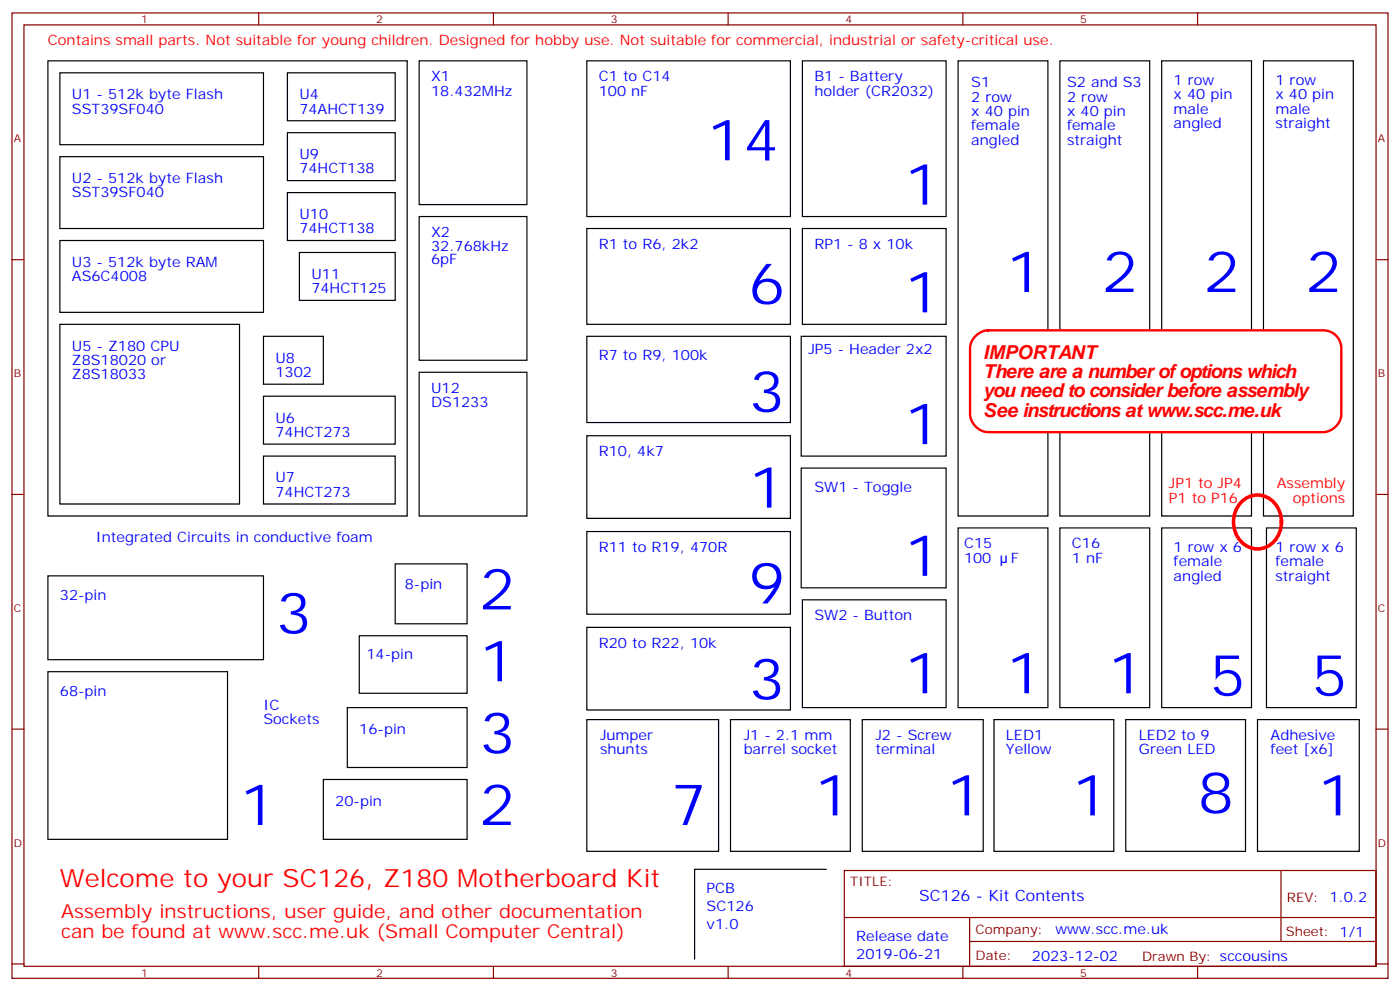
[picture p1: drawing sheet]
<svg xmlns="http://www.w3.org/2000/svg" width="412mm" height="292mm" viewBox="0 0 412 292" stroke-linecap="round" stroke-linejoin="round" font-family="sans-serif">
<defs><g id="words">
<g font-size="16.9" fill="#00f">
<text x="208.1" y="47.2">14</text>
<text x="266.3" y="60.3">1</text>
<text x="220.5" y="89.5">6</text>
<text x="296.3" y="86">1</text>
<text x="324.6" y="86">2</text>
<text x="354.5" y="86">2</text>
<text x="384.5" y="86">2</text>
<text x="266.3" y="92">1</text>
<text x="220.5" y="121.3">3</text>
<text x="266.3" y="130.8">1</text>
<text x="220.5" y="149.5">1</text>
<text x="266.3" y="169.6">1</text>
<text x="141.1" y="179.5">2</text>
<text x="220.5" y="177.7">9</text>
<text x="81.1" y="186.5">3</text>
<text x="141.1" y="200.7">1</text>
<text x="220.5" y="206">3</text>
<text x="266.3" y="204.2">1</text>
<text x="296.3" y="204.2">1</text>
<text x="326.3" y="204.2">1</text>
<text x="356.3" y="204.9">5</text>
<text x="386.3" y="204.9">5</text>
<text x="141.1" y="221.8">3</text>
<text x="352.8" y="239.5">8</text>
<text x="70.6" y="243">1</text>
<text x="141.1" y="243">2</text>
<text x="197.6" y="243">7</text>
<text x="239.9" y="240.2">1</text>
<text x="278.7" y="240.2">1</text>
<text x="315.7" y="240.2">1</text>
<text x="388.1" y="240.2">1</text>
</g>
<text font-size="7.4" fill="#f00" x="17.6" y="261.3">Welcome to your SC126, Z180 Motherboard Kit</text>
<g font-size="5.6" fill="#f00">
<text x="289.6" y="105.8">IMPORTANT</text>
<text x="289.6" y="111.4">There are a number of options which</text>
<text x="289.6" y="117.1">you need to consider before assembly</text>
<text x="289.6" y="122.7">See instructions at www.scc.me.uk</text>
<text x="18" y="270.5">Assembly instructions, user guide, and other documentation</text>
<text x="18" y="276.2">can be found at www.scc.me.uk (Small Computer Central)</text>
</g>
<text font-size="4.6" fill="#00f" x="270.8" y="265.4">SC126 - Kit Contents</text>
<g font-size="4.2" fill="#f00">
<text x="14.1" y="13.3">Contains small parts. Not suitable for young children. Designed for hobby use. Not suitable for commercial, industrial or safety-critical use.</text>
<text x="344.3" y="143.9">JP1 to JP4</text>
<text x="376.1" y="143.9">Assembly</text>
<text x="344.3" y="148.1">P1 to P16</text>
<text x="380.8" y="148.1">options</text>
</g>
<g font-size="4.2" fill="#00f">
<text x="127" y="23.9">X1</text>
<text x="176.4" y="23.9">C1 to C14</text>
<text x="239.9" y="23.9">B1 - Battery</text>
<text x="21.2" y="29.2">U1 - 512k byte Flash</text>
<text x="88.2" y="29.2">U4</text>
<text x="127" y="28.2">18.432MHz</text>
<text x="176.4" y="28.2">100 nF</text>
<text x="239.9" y="28.2">holder (CR2032)</text>
<text x="286.1" y="25.7">S1</text>
<text x="286.1" y="29.9">2 row</text>
<text x="314.3" y="25.7">S2 and S3</text>
<text x="314.3" y="29.9">2 row</text>
<text x="345.7" y="25">1 row</text>
<text x="345.7" y="29.2">x 40 pin</text>
<text x="375.7" y="25">1 row</text>
<text x="375.7" y="29.2">x 40 pin</text>
<text x="21.2" y="33.4">SST39SF040</text>
<text x="88.2" y="33.4">74AHCT139</text>
<text x="286.1" y="34.1">x 40 pin</text>
<text x="314.3" y="34.1">x 40 pin</text>
<text x="345.7" y="33.4">male</text>
<text x="375.7" y="33.4">male</text>
<text x="286.1" y="38.4">female</text>
<text x="314.3" y="38.4">female</text>
<text x="345.7" y="37.7">angled</text>
<text x="375.7" y="37.7">straight</text>
<text x="88.2" y="46.8">U9</text>
<text x="286.1" y="42.6">angled</text>
<text x="314.3" y="42.6">straight</text>
<text x="21.2" y="53.9">U2 - 512k byte Flash</text>
<text x="88.2" y="51.1">74HCT138</text>
<text x="21.2" y="58.1">SST39SF040</text>
<text x="88.2" y="64.5">U10</text>
<text x="88.2" y="68.7">74HCT138</text>
<text x="127" y="69.8">X2</text>
<text x="127" y="74">32.768kHz</text>
<text x="127" y="77.9">6pF</text>
<text x="176.4" y="73.3">R1 to R6, 2k2</text>
<text x="239.9" y="73.3">RP1 - 8 x 10k</text>
<text x="21.2" y="78.6">U3 - 512k byte RAM</text>
<text x="21.2" y="82.8">AS6C4008</text>
<text x="91.7" y="82.1">U11</text>
<text x="91.7" y="86.4">74HCT125</text>
<text x="21.2" y="103.3">U5 - Z180 CPU</text>
<text x="21.2" y="107.5">Z8S18020 or</text>
<text x="81.1" y="106.8">U8</text>
<text x="176.4" y="106.1">R7 to R9, 100k</text>
<text x="238.1" y="104.4">JP5 - Header 2x2</text>
<text x="21.2" y="111.8">Z8S18033</text>
<text x="81.1" y="111.1">1302</text>
<text x="127" y="115.6">U12</text>
<text x="127" y="119.9">DS1233</text>
<text x="81.1" y="124.5">U6</text>
<text x="81.1" y="128.7">74HCT273</text>
<text x="176.4" y="134.3">R10, 4k7</text>
<text x="81.1" y="142.1">U7</text>
<text x="81.1" y="146.3">74HCT273</text>
<text x="239.9" y="144.9">SW1 - Toggle</text>
<text x="28.2" y="159.7">Integrated Circuits in conductive foam</text>
<text x="284" y="161.5">C15</text>
<text x="315.7" y="161.5">C16</text>
<text x="176.4" y="162.6">R11 to R19, 470R</text>
<text x="284" y="165.7">100</text>
<text x="297.8" y="165.7">F</text>
<text x="315.7" y="165.7">1 nF</text>
<text x="345.7" y="162.6">1 row x 6</text>
<text x="345.7" y="166.8">female</text>
<text x="375.7" y="162.6">1 row x 6</text>
<text x="375.7" y="166.8">female</text>
<text x="119.2" y="173.5">8-pin</text>
<text x="345.7" y="171">angled</text>
<text x="375.7" y="171">straight</text>
<text x="17.6" y="176.7">32-pin</text>
<text x="239.9" y="182.7">SW2 - Button</text>
<text x="176.4" y="190.8">R20 to R22, 10k</text>
<text x="107.9" y="194">14-pin</text>
<text x="17.6" y="204.9">68-pin</text>
<text x="77.6" y="209.1">IC</text>
<text x="77.6" y="213.4">Sockets</text>
<text x="105.8" y="216.2">16-pin</text>
<text x="176.7" y="217.9">Jumper</text>
<text x="219.1" y="217.9">J1 - 2.1 mm</text>
<text x="257.9" y="217.9">J2 - Screw</text>
<text x="296.3" y="217.9">LED1</text>
<text x="335.5" y="217.9">LED2 to 9</text>
<text x="374.3" y="217.9">Adhesive</text>
<text x="176.7" y="222.2">shunts</text>
<text x="219.1" y="222.2">barrel socket</text>
<text x="257.9" y="222.2">terminal</text>
<text x="296.3" y="222.2">Yellow</text>
<text x="335.5" y="222.2">Green LED</text>
<text x="374.3" y="222.2">feet [x6]</text>
<text x="98.8" y="237.3">20-pin</text>
<text x="208.1" y="263.1">PCB</text>
<text x="208.1" y="268.4">SC126</text>
<text x="208.1" y="273.7">v1.0</text>
<text x="310.9" y="275.2">www.scc.me.uk</text>
<text x="252.2" y="277.2">Release date</text>
<text x="252.2" y="282.5">2019-06-21</text>
<text x="304" y="283">2023-12-02</text>
</g>
<g font-size="3.9" fill="#800">
<text x="250.5" y="261">TITLE:</text>
<text x="379.1" y="265.7">REV: 1.0.2</text>
<text x="287.4" y="275.2">Company:</text>
<text x="378.7" y="275.8">Sheet: 1/1</text>
<text x="287.4" y="282.9">Date:</text>
<text x="336.4" y="282.9">Drawn By: sccousins</text>
</g>
<g font-size="3.2" fill="#800">
<text x="41.6" y="6.8">1</text>
<text x="110.8" y="6.8">2</text>
<text x="179.9" y="6.8">3</text>
<text x="249.1" y="6.8">4</text>
<text x="318.2" y="6.8">5</text>
<text x="4.1" y="41.9">A</text>
<text x="405.9" y="41.9">A</text>
<text x="4.1" y="111.1">B</text>
<text x="405.9" y="111.1">B</text>
<text x="4.1" y="180.2">C</text>
<text x="405.9" y="180.2">C</text>
<text x="4.1" y="249.3">D</text>
<text x="405.9" y="249.3">D</text>
<text x="41.6" y="287.6">1</text>
<text x="110.8" y="287.6">2</text>
<text x="179.9" y="287.6">3</text>
<text x="249.1" y="287.6">4</text>
<text x="318.2" y="287.6">5</text>
</g>
</g></defs>
<g fill="none" stroke="#870000" stroke-width=".35">
<path d="M3.5 3.8h405.4v284.3h-405.4zM7.1 7.3h398.2v277.3h-398.2zM76.2 3.8v3.5M145.3 3.8v3.5M214.5 3.8v3.5M283.6 3.8v3.5M352.8 3.8v3.5M3.5 76.5h3.6M405.3 76.5h3.6M3.5 145.6h3.6M405.3 145.6h3.6M3.5 214.8h3.6"/>
<path d="M405.3 214.8h3.6M248.7 256.4h156.6v28.2h-156.6zM377.3 256.4v20.9M248.7 270.2h156.5M285.6 277.3h119.6M285.6 270.2v14.2M3.5 283.9h3.6M76.2 284.6v3.5M145.3 284.6v3.5M214.5 284.6v3.5M283.6 284.6v3.5M352.8 284.6v3.5"/>
<path d="M405.3 283.9h3.6"/>
</g>
<g fill="none" stroke="#000" stroke-width=".35">
<path d="M14.1 17.9h105.8v134.1h-105.8zM123.5 17.9h31.7v42.4h-31.7zM236.4 17.9h42.3v45.9h-42.3zM282.2 17.9h26.5v134.1h-26.5zM312.2 17.9h26.5v134.1h-26.5zM342.2 17.9h26.5v134.1h-26.5zM372.2 17.9h26.4v134.1h-26.4zM17.6 21.4h60v21.2h-60zM84.7 21.4h31.7v14.2h-31.7zM84.7 39.1h31.7v14.1h-31.7zM17.6 46.1h60v21.2h-60zM84.7 56.7h31.7v14.1h-31.7z"/>
<path d="M17.6 70.8h60v21.2h-60zM88.2 74.4h28.2v14.1h-28.2zM123.5 63.8h31.7v42.3h-31.7zM172.9 67.3h59.9v28.2h-59.9zM236.4 67.3h42.3v28.2h-42.3zM17.6 95.5h53v52.9h-53zM77.6 99.1h17.6v14.1h-17.6zM172.9 99.1h59.9v25.4h-59.9zM77.6 116.7h38.8v14.1h-38.8zM77.6 134.3h38.8v14.1h-38.8zM172.9 156.6h59.9v24.3h-59.9zM342.2 155.5h26.5v52.9h-26.5z"/>
<path d="M373.1 155.5h26.4v52.9h-26.4zM14.1 197.8h52.9v49.4h-52.9zM172.9 184.8h59.9v24.3h-59.9zM172.9 211.9h38.8v38.9h-38.8zM215.2 211.9h35.3v38.9h-35.3zM254 211.9h35.6v38.9h-35.6zM292.8 211.9h35.3v38.9h-35.3zM331.6 211.9h35.3v38.9h-35.3zM243.4 256h-38.8v26.5"/>
</g>
<path d="M365.8 147.7a6.8 6.8 0 0 1 11.4 3.7 7.7 7.7 0 0 1-7.8 10.2 8.2 8.2 0 0 1-4.3-13.1z" fill="none" stroke="#f00" stroke-width="1.1"/>
<path d="M287.5 98.8a5.5 5.5 0 0 1 3.5-1.5h98.8a5.3 5.3 0 0 1 5.3 5.3v19.4a5.7 5.7 0 0 1-5.3 5.3h-98.8a5.7 5.7 0 0 1-5.2-5.3v-19.4a5.1 5.1 0 0 1 1.7-3.8z" fill="#fff" stroke="#f00" stroke-width=".71"/>
<g fill="none" stroke="#000" stroke-width=".35">
<path d="M172.9 17.9h59.9v45.9h-59.9zM236 99.1h42.7v35.2h-42.7zM123.5 109.6h31.7v42.4h-31.7zM172.9 128.3h59.9v24.4h-59.9zM236 137.9h42.7v35.2h-42.7zM282.2 155.5h26.5v52.9h-26.5zM312.2 155.5h26.5v52.9h-26.5zM14.1 169.6h63.5v24.7h-63.5zM116.4 166.1h21.2v17.6h-21.2zM236.4 176.7h42.3v31.7h-42.3zM105.8 187.3h31.8v16.9h-31.8zM102.3 208.4h35.3v17.7h-35.3z"/>
<path d="M370.4 211.9h30v38.9h-30zM95.2 229.6h42.4v17.6h-42.4z"/>
</g>
<use href="#words"/>
</svg>
